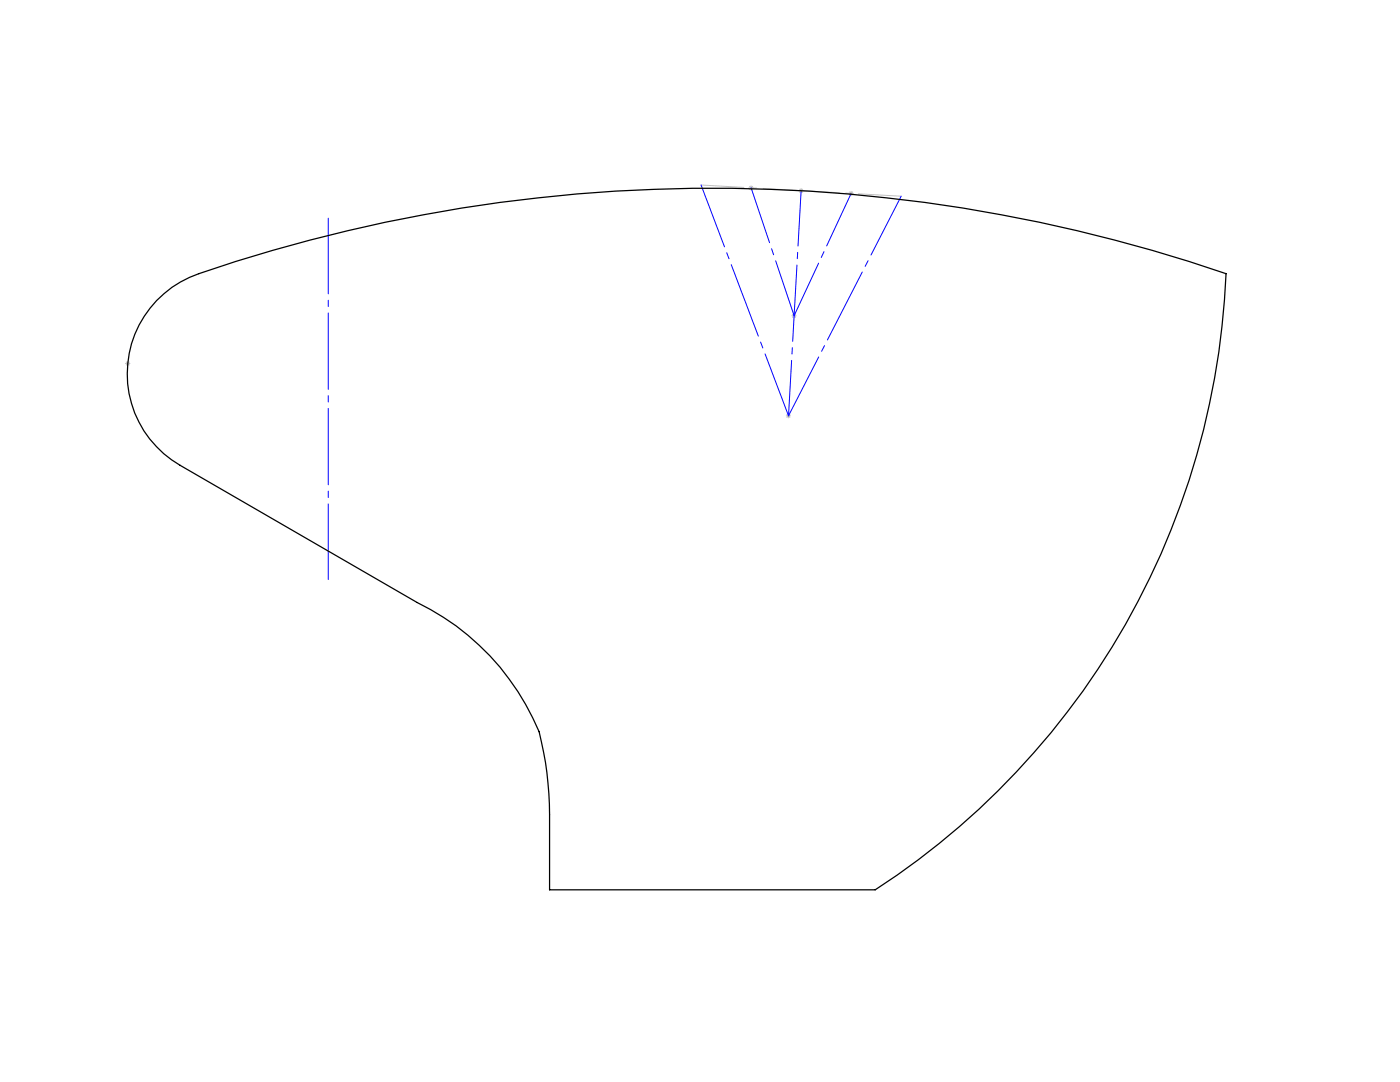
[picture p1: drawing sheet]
<svg xmlns="http://www.w3.org/2000/svg" width="279mm" height="216mm" viewBox="0 0 279 216" stroke-linecap="round" stroke-linejoin="round" font-family="sans-serif">
<g fill="none" stroke="#c0c0c0" stroke-width=".2">
<path d="M149.4 37.5h1M149.5 37.1l.7 .8M149.9 37v1M150.2 37.1l-.7 .8M159.3 38.1h1.1M159.5 37.7l.7 .7M159.9 37.5v1.1M160.2 37.7l-.7 .7M169.3 38.6h1.1M169.5 38.2l.7 .7M169.9 38.1v1M170.2 38.2l-.7 .7"/>
<path d="M25 72.5h1M25.2 72.2l.7 .7M25.5 72v1M25.9 72.2l-.7 .7M158 63h1M158.1 62.7l.7 .7M158.5 62.5v1M158.8 62.7l-.7 .7M156.8 83h1M157 82.6l.7 .7M157.3 82.5v1M157.7 82.6l-.7 .7"/>
</g>
<path d="M139.9 36.9l39.9 2.3" fill="none" stroke="#c0c0c0" stroke-width=".2" stroke-dasharray="15.2 1.3 1.3 1.3" stroke-dashoffset="6.7"/>
<path d="M65.5 43.5v72.1" fill="none" stroke="#00f" stroke-width=".2" stroke-dasharray="15.2 1.3 1.3 1.3" stroke-dashoffset=".1"/>
<path d="M159.9 38l-2.5 45" fill="none" stroke="#00f" stroke-width=".2" stroke-dasharray="15.2 1.3 1.3 1.3" stroke-dashoffset="4.2"/>
<path d="M149.9 37.5l8.6 25.5M158.5 63l11.4-24.4" fill="none" stroke="#00f" stroke-width=".2" stroke-dasharray="15.2 1.3 1.3 1.3" stroke-dashoffset="3.7"/>
<path d="M139.9 36.9l17.5 46.1M157.4 83l22.4-43.8" fill="none" stroke="#00f" stroke-width=".2" stroke-dasharray="15.2 1.3 1.3 1.3" stroke-dashoffset="2"/>
<path d="M31.3 60a20.8 20.8 0 0 1 8.4-5.4 316.4 316.4 0 0 1 205 0 154.1 154.1 0 0 1-70 123h-65v-15a67.3 67.3 0 0 0-2.1-16.6 49.9 49.9 0 0 0-24.3-25.8l-47.4-27.3a21.1 21.1 0 0 1-4.6-32.9z" fill="none" stroke="#000" stroke-width=".25"/>
</svg>
